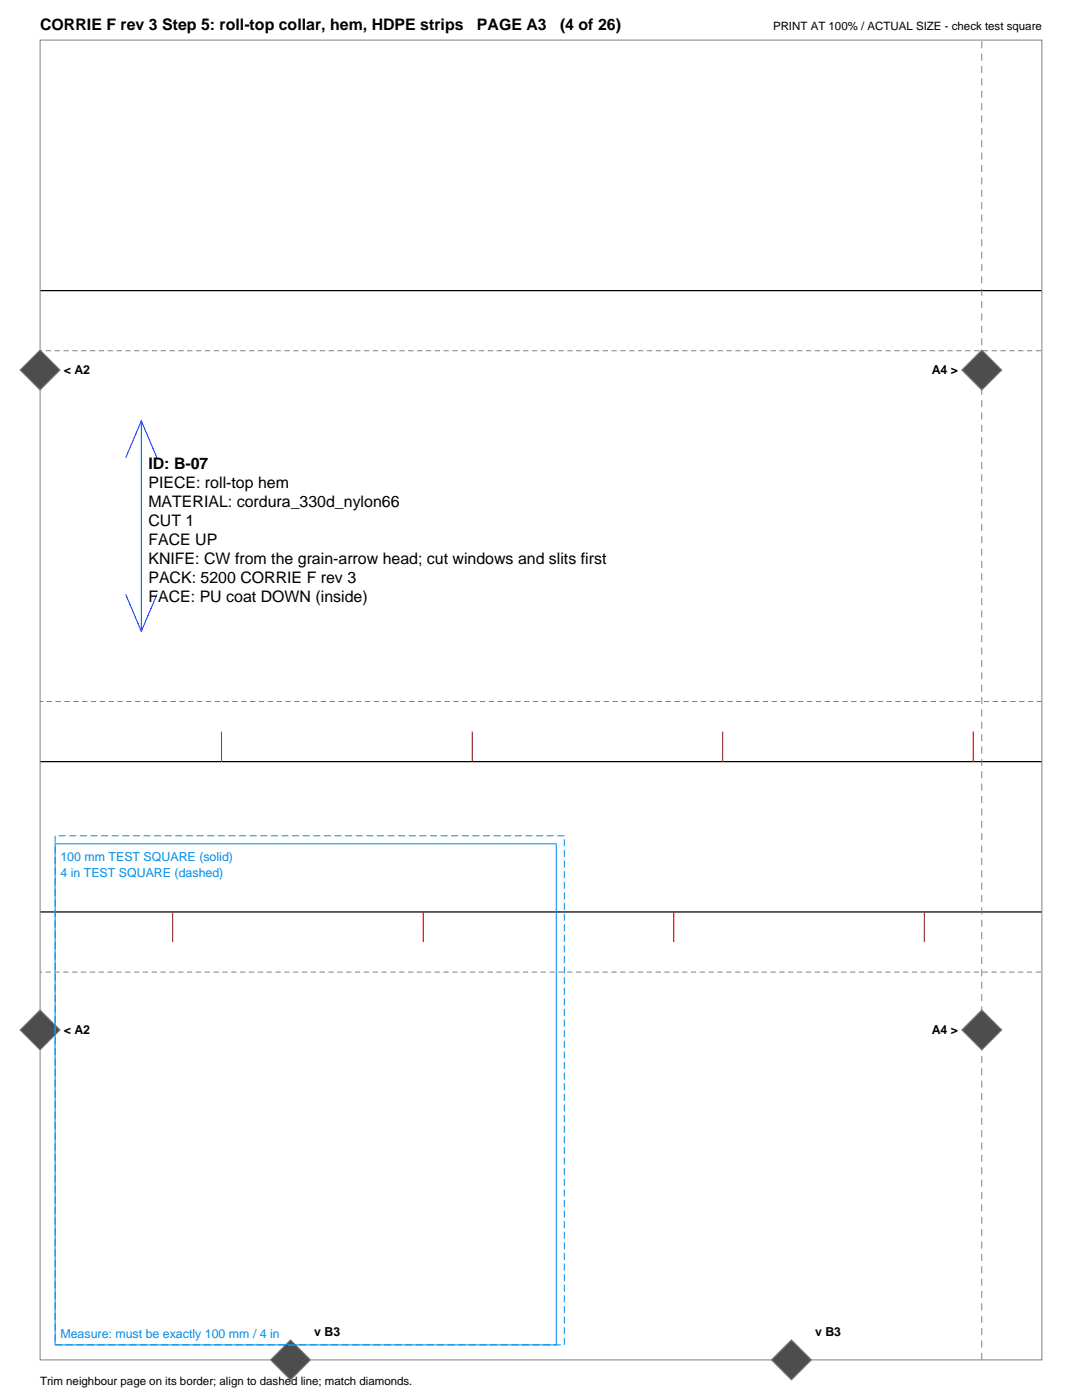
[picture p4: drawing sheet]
<svg xmlns="http://www.w3.org/2000/svg" width="216mm" height="279mm" viewBox="0 0 216 279" stroke-linecap="round" stroke-linejoin="round" font-family="sans-serif">
<defs><g id="words">
<g font-size="3.2">
<text x="8" y="6">CORRIE F rev 3 Step 5: roll-top collar, hem, HDPE strips</text>
<text x="95.2" y="6">PAGE A3</text>
<text x="111.7" y="6">(4 of 26)</text>
<text x="29.6" y="93.6">ID: B-07</text>
<text x="29.6" y="97.4">PIECE: roll-top hem</text>
<text x="29.6" y="101.2">MATERIAL: cordura_330d_nylon66</text>
<text x="29.6" y="105">CUT 1</text>
<text x="29.6" y="108.8">FACE UP</text>
<text x="29.6" y="112.6">KNIFE: CW from the grain-arrow head; cut windows and slits first</text>
<text x="29.6" y="116.4">PACK: 5200 CORRIE F rev 3</text>
<text x="29.6" y="120.2">FACE: PU coat DOWN (inside)</text>
</g>
<g font-size="2.5">
<text x="12.7" y="74.7">&lt; A2</text>
<text x="185.9" y="74.7">A4 &gt;</text>
<text x="12.7" y="206.4">&lt; A2</text>
<text x="185.9" y="206.4">A4 &gt;</text>
<text x="62.7" y="266.7">v B3</text>
<text x="162.6" y="266.7">v B3</text>
</g>
<g font-size="2.5" fill="#008ce6">
<text x="12.1" y="171.9">100 mm TEST SQUARE (solid)</text>
<text x="12.1" y="175.1">4 in TEST SQUARE (dashed)</text>
<text x="12.1" y="267">Measure: must be exactly 100 mm / 4 in</text>
</g>
<g font-size="2.3">
<text x="154.2" y="6">PRINT AT 100% / ACTUAL SIZE - check test square</text>
<text x="8" y="276.4">Trim neighbour page on its border; align to dashed line; match diamonds.</text>
</g>
</g></defs>
<path d="M8 58h200M8 152h200M8 182h200" fill="none" stroke="#000" stroke-width=".25"/>
<path d="M208 70h-200M8 140h200M208 194h-200" fill="none" stroke="#808080" stroke-width=".2" stroke-dasharray="1.1 .7" stroke-linecap="butt"/>
<path d="M44.2 146v6M94.2 146v6M144.2 146v6M194.2 146v6M34.5 182v6M84.5 182v6M134.5 182v6M184.5 182v6" fill="none" stroke="#f00" stroke-width=".21"/>
<path d="M25.1 91.4l3.1-7.4 3.1 7.4M28.2 84v42M25.1 118.6l3.1 7.4 3.1-7.4" fill="none" stroke="#00f" stroke-width=".2"/>
<path d="M8 8h199.9v263.4h-199.9z" fill="none" stroke="#808080" stroke-width=".2"/>
<path d="M195.9 271.4v-263.4" fill="none" stroke="#808080" stroke-width=".2" stroke-dasharray="1.4 1.1" stroke-linecap="butt"/>
<g fill="#4d4d4d" stroke="#808080" stroke-width=".2">
<path d="M191.9 205.5l4-4 4 4-4 4z" fill-rule="evenodd"/>
<path d="M8 201.5l4 4-4 4-4-4z" fill-rule="evenodd"/>
<path d="M54 271.4l4-4 4 4-4 4z" fill-rule="evenodd"/>
<path d="M195.9 69.8l4 4.1-4 4-4-4z" fill-rule="evenodd"/>
<path d="M8 69.8l4 4.1-4 4-4-4z" fill-rule="evenodd"/>
<path d="M153.9 271.4l4-4 4 4-4 4z" fill-rule="evenodd"/>
</g>
<path d="M11 168.4h100v100h-100z" fill="none" stroke="#008ce6" stroke-width=".2"/>
<path d="M11 166.8h101.6v101.6h-101.6z" fill="none" stroke="#008ce6" stroke-width=".2" stroke-dasharray="1.4 .7" stroke-linecap="butt"/>
<use href="#words"/>
</svg>
